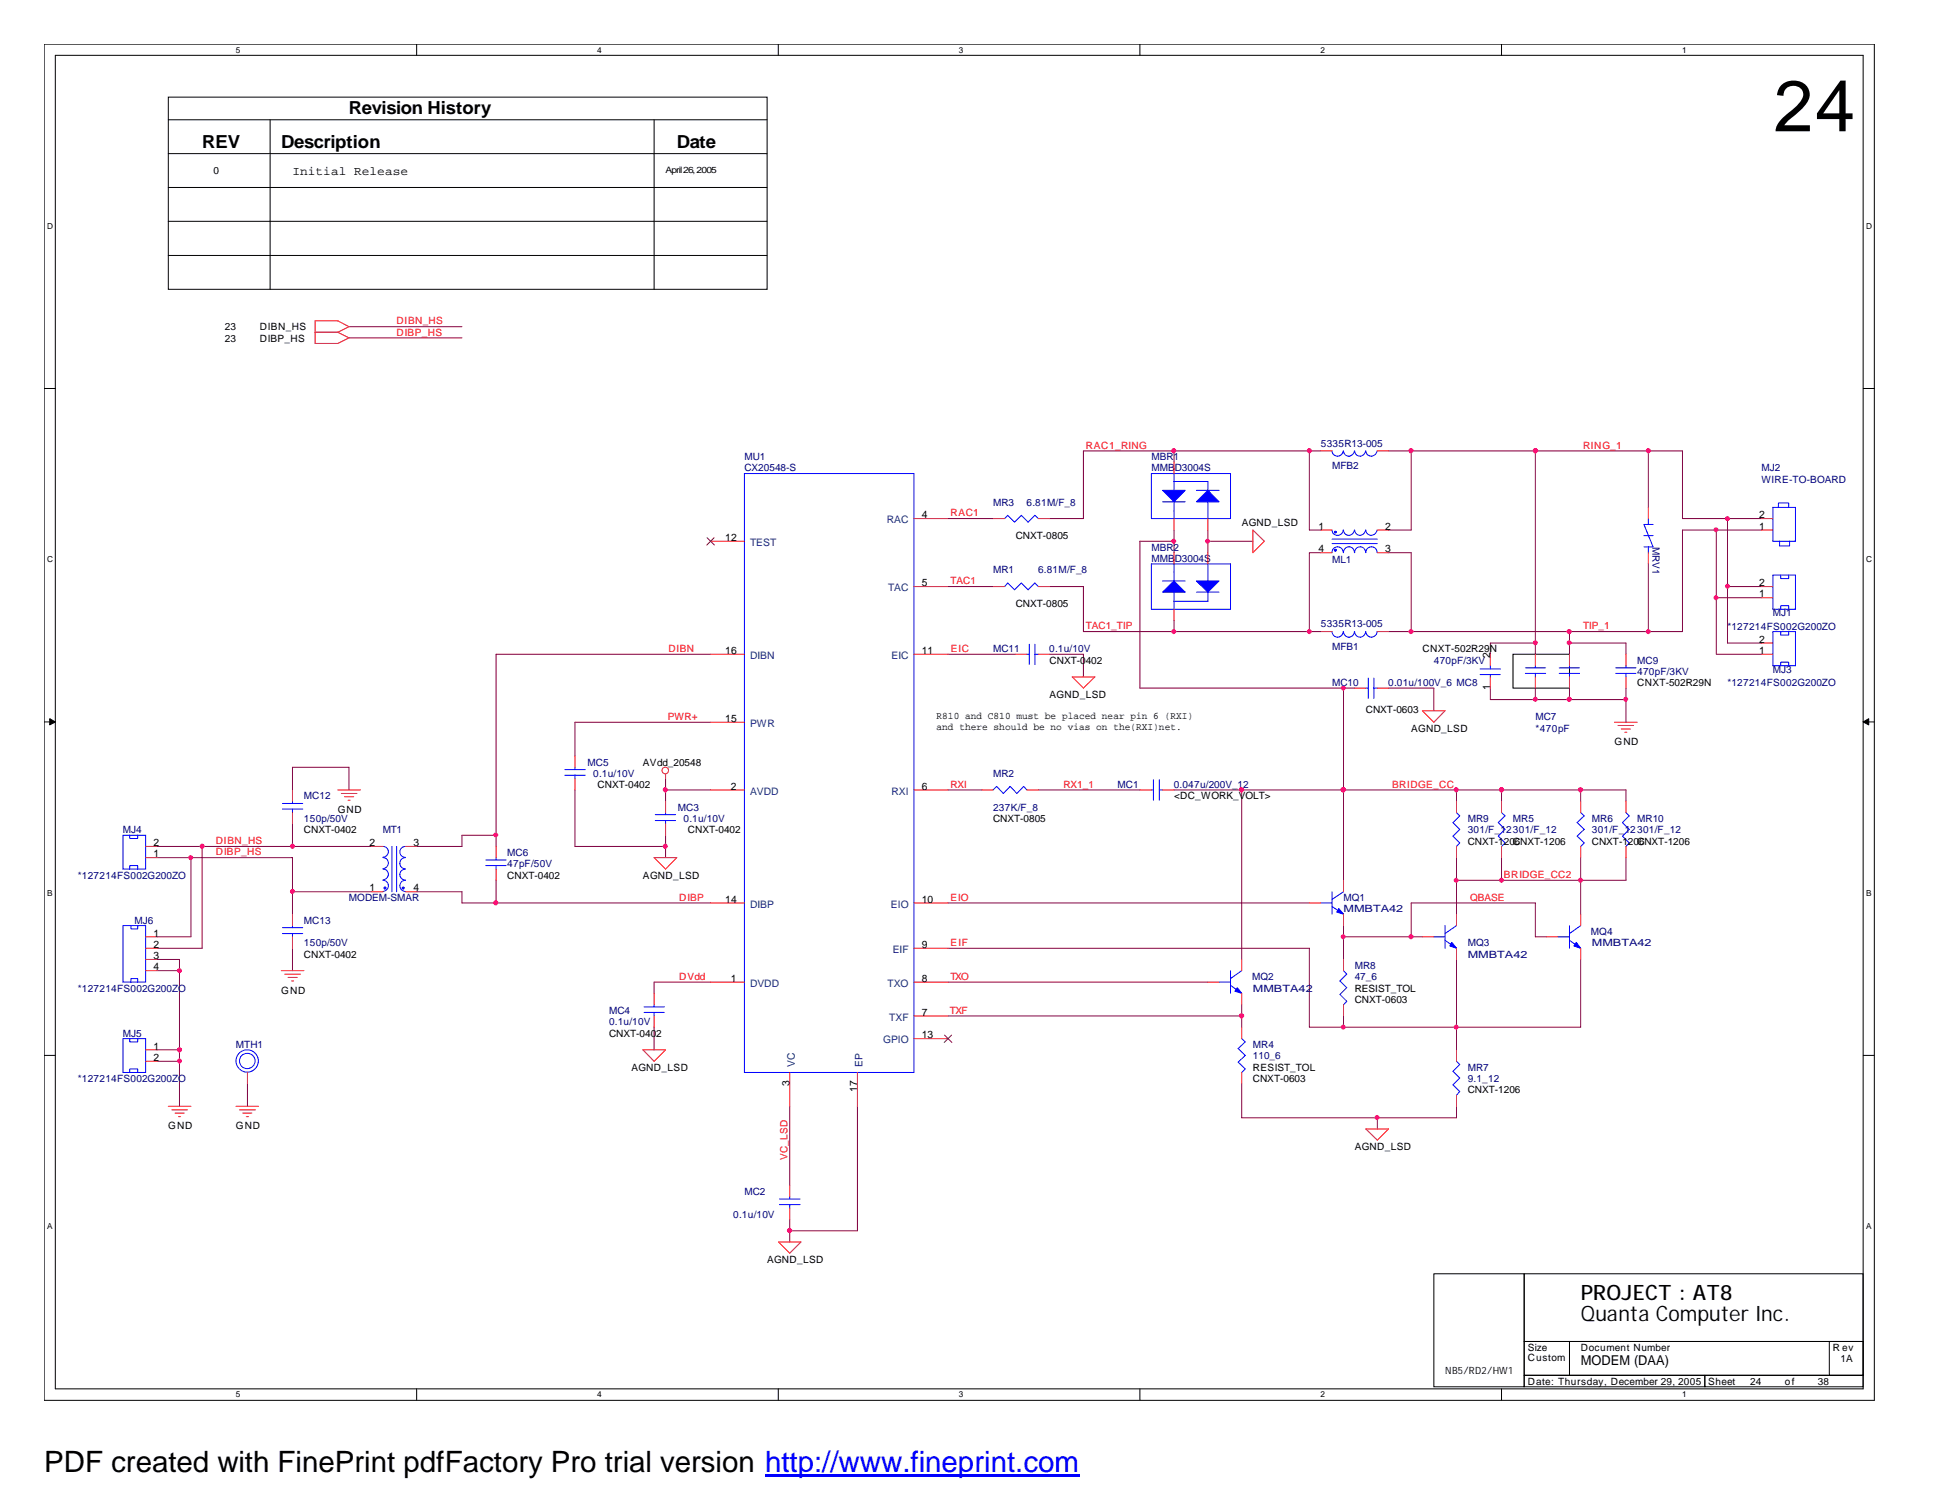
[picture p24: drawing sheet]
<svg xmlns="http://www.w3.org/2000/svg" width="279mm" height="216mm" viewBox="0 0 279 216" stroke-linecap="round" stroke-linejoin="round" font-family="sans-serif">
<defs><g id="words">
<text font-size="10.4" x="255.2" y="18.9">24</text>
<text font-size="4.2" x="6.3" y="211.7">PDF created with FinePrint pdfFactory Pro trial version http://www.fineprint.com</text>
<g font-size="3">
<text x="227.4" y="189.9">Quanta Computer Inc.</text>
<text x="227.4" y="187">PROJECT : AT8</text>
</g>
<g font-size="2.6">
<text x="50.2" y="16.4">Revision History</text>
<text x="29.1" y="21.3">REV</text>
<text x="40.5" y="21.3">Description</text>
<text x="97.4" y="21.3">Date</text>
</g>
<text font-size="1.9" x="227.4" y="196.3">MODEM (DAA)</text>
<text font-size="1.8" x="42.1" y="25.1">Initial Release</text>
<g font-size="1.5">
<text x="104.4" y="77.8">12</text>
<text x="132.6" y="74.5">4</text>
<text x="189.7" y="76.2">1</text>
<text x="199.3" y="76.2">2</text>
<text x="253.1" y="76.2">1</text>
<text x="253.1" y="74.5">2</text>
<text x="189.7" y="79.5">4</text>
<text x="199.3" y="79.5">3</text>
<text x="132.6" y="84.3">5</text>
<text x="253.1" y="85.9">1</text>
<text x="253.1" y="84.3">2</text>
<text x="104.4" y="94.1">16</text>
<text x="132.6" y="94.1">11</text>
<text x="214.4" y="94.6" transform="rotate(-90 214.4 94.6)">2</text>
<text x="253.1" y="94.1">1</text>
<text x="253.1" y="92.5">2</text>
<text x="214.4" y="99.3" transform="rotate(-90 214.4 99.3)">1</text>
<text x="104.4" y="103.8">15</text>
<text x="105.2" y="113.6">2</text>
<text x="132.6" y="113.6">6</text>
<text x="22.1" y="123.3">1</text>
<text x="22.1" y="121.7">2</text>
<text x="53.2" y="121.7">2</text>
<text x="59.5" y="121.7">3</text>
<text x="53.2" y="128.2">1</text>
<text x="59.5" y="128.2">4</text>
<text x="104.4" y="129.8">14</text>
<text x="132.6" y="129.8">10</text>
<text x="22.1" y="134.7">1</text>
<text x="22.1" y="136.4">2</text>
<text x="22.1" y="138">3</text>
<text x="132.6" y="136.4">9</text>
<text x="22.1" y="139.6">4</text>
<text x="105.2" y="141.2">1</text>
<text x="132.6" y="141.2">8</text>
<text x="132.6" y="149.4">13</text>
<text x="132.6" y="146.1">7</text>
<text x="22.1" y="151">1</text>
<text x="22.1" y="152.6">2</text>
<text x="113.6" y="156.2" transform="rotate(-90 113.6 156.2)">3</text>
<text x="123.3" y="157" transform="rotate(-90 123.3 157)">17</text>
</g>
<g font-size="1.5" fill="#004080">
<text x="127.6" y="75.3">RAC</text>
<text x="107.9" y="78.5">TEST</text>
<text x="127.8" y="85">TAC</text>
<text x="107.9" y="94.8">DIBN</text>
<text x="128.3" y="94.8">EIC</text>
<text x="107.9" y="104.6">PWR</text>
<text x="107.9" y="114.3">AVDD</text>
<text x="128.3" y="114.3">RXI</text>
<text x="107.9" y="130.6">DIBP</text>
<text x="128.2" y="130.6">EIO</text>
<text x="128.4" y="137.1">EIF</text>
<text x="107.9" y="141.9">DVDD</text>
<text x="127.7" y="141.9">TXO</text>
<text x="127.9" y="146.8">TXF</text>
<text x="114.3" y="153.5" transform="rotate(-90 114.3 153.5)">VC</text>
<text x="124.1" y="153.5" transform="rotate(-90 124.1 153.5)">EP</text>
<text x="127" y="150.1">GPIO</text>
</g>
<g font-size="1.4">
<text x="30.7" y="25.1">0</text>
<text x="32.3" y="47.5">23</text>
<text x="37.4" y="47.5">DIBN_HS</text>
<text x="32.3" y="49.1">23</text>
<text x="37.4" y="49.1">DIBP_HS</text>
<text x="146.1" y="77.6">CNXT-0805</text>
<text x="178.6" y="75.6">AGND_LSD</text>
<text x="146.1" y="87.3">CNXT-0805</text>
<text x="151" y="95.5">CNXT-0402</text>
<text x="204.6" y="93.9">CNXT-502R29N</text>
<text x="151" y="100.3">AGND_LSD</text>
<text x="235.5" y="98.7">CNXT-502R29N</text>
<text x="134.7" y="103.4">R810 and C810 must be placed near pin 6 (RXI)</text>
<text x="134.7" y="105">and there should be no vias on the(RXI)net.</text>
<text x="196.5" y="102.6">CNXT-0603</text>
<text x="203" y="105.2">AGND_LSD</text>
<text x="232.3" y="107.2">GND</text>
<text x="86" y="113.4">CNXT-0402</text>
<text x="92.5" y="110.1">AVdd_20548</text>
<text x="43.7" y="119.8">CNXT-0402</text>
<text x="48.6" y="116.9">GND</text>
<text x="99" y="119.8">CNXT-0402</text>
<text x="142.9" y="118.2">CNXT-0805</text>
<text x="168.9" y="115">&lt;DC_WORK_VOLT&gt;</text>
<text x="211.2" y="121.5">CNXT-1206</text>
<text x="217.7" y="121.5">CNXT-1206</text>
<text x="229" y="121.5">CNXT-1206</text>
<text x="235.5" y="121.5">CNXT-1206</text>
<text x="73" y="126.4">CNXT-0402</text>
<text x="92.5" y="126.4">AGND_LSD</text>
<text x="43.7" y="137.8">CNXT-0402</text>
<text x="40.5" y="142.9">GND</text>
<text x="194.9" y="142.6">RESIST_TOL</text>
<text x="87.6" y="149.1">CNXT-0402</text>
<text x="194.9" y="144.2">CNXT-0603</text>
<text x="90.8" y="154">AGND_LSD</text>
<text x="180.3" y="154">RESIST_TOL</text>
<text x="180.3" y="155.6">CNXT-0603</text>
<text x="211.2" y="157.2">CNXT-1206</text>
<text x="24.2" y="162.4">GND</text>
<text x="34" y="162.4">GND</text>
<text x="194.9" y="165.4">AGND_LSD</text>
<text x="110.4" y="181.6">AGND_LSD</text>
<text x="207.9" y="197.6">NB5/RD2/HW1</text>
<text x="219.8" y="195.7">Custom</text>
<text x="219.8" y="194.3">Size</text>
<text x="227.4" y="194.3">Document Number</text>
<text x="263.7" y="194.3">R ev</text>
<text x="264.8" y="195.9">1A</text>
<text x="219.8" y="199.2">Date: Thursday, December 29, 2005 Sheet</text>
<text x="251.8" y="199.2">24</text>
<text x="256.8" y="199.2">of</text>
<text x="261.5" y="199.2">38</text>
</g>
<g font-size="1.4" fill="#f00">
<text x="57.1" y="46.7">DIBN_HS</text>
<text x="57.1" y="48.3">DIBP_HS</text>
<text x="156.2" y="64.5">RAC1_RING</text>
<text x="227.8" y="64.5">RING_1</text>
<text x="136.7" y="74.3">RAC1</text>
<text x="136.7" y="84">TAC1</text>
<text x="96.2" y="93.8">DIBN</text>
<text x="136.8" y="93.8">EIC</text>
<text x="156.2" y="90.5">TAC1_TIP</text>
<text x="227.8" y="90.5">TIP_1</text>
<text x="96.1" y="103.5">PWR+</text>
<text x="136.7" y="113.3">RXI</text>
<text x="153" y="113.3">RX1_1</text>
<text x="200.3" y="113.3">BRIDGE_CC</text>
<text x="31.1" y="121.4">DIBN_HS</text>
<text x="31.1" y="123">DIBP_HS</text>
<text x="97.7" y="129.5">DIBP</text>
<text x="136.7" y="129.5">EIO</text>
<text x="211.5" y="129.5">QBASE</text>
<text x="216.4" y="126.3">BRIDGE_CC2</text>
<text x="136.7" y="136.1">EIF</text>
<text x="97.7" y="140.9">DVdd</text>
<text x="136.7" y="140.9">TXO</text>
<text x="136.7" y="145.8">TXF</text>
<text x="113.3" y="166.9" transform="rotate(-90 113.3 166.9)">VC_LSD</text>
</g>
<g font-size="1.4" fill="#000080">
<text x="190" y="64.3">5335R13-005</text>
<text x="107.1" y="66.2">MU1</text>
<text x="107.1" y="67.8">CX20548-S</text>
<text x="165.7" y="66.2">MBR1</text>
<text x="165.7" y="67.8">MMBD3004S</text>
<text x="191.6" y="67.5">MFB2</text>
<text x="253.4" y="67.8">MJ2</text>
<text x="253.4" y="69.5">WIRE-TO-BOARD</text>
<text x="142.9" y="72.7">MR3</text>
<text x="147.7" y="72.7">6.81M/F_8</text>
<text x="142.9" y="82.5">MR1</text>
<text x="149.3" y="82.5">6.81M/F_8</text>
<text x="165.7" y="79.2">MBR2</text>
<text x="165.7" y="80.9">MMBD3004S</text>
<text x="191.6" y="81">ML1</text>
<text x="237.7" y="78.7" transform="rotate(90 237.7 78.7)">MRV1</text>
<text x="255.1" y="88.6">MJ1</text>
<text x="142.9" y="93.9">MC11</text>
<text x="151" y="93.9">0.1u/10V</text>
<text x="190" y="90.3">5335R13-005</text>
<text x="191.6" y="93.5">MFB1</text>
<text x="206.3" y="95.5">470pF/3KV</text>
<text x="235.5" y="95.5">MC9</text>
<text x="248.5" y="90.6">*127214FS002G200ZO</text>
<text x="191.6" y="98.7">MC10</text>
<text x="199.7" y="98.7">0.01u/100V_6 MC8</text>
<text x="235.5" y="97.1">470pF/3KV</text>
<text x="248.5" y="98.7">*127214FS002G200ZO</text>
<text x="255.1" y="96.8">MJ3</text>
<text x="220.9" y="103.6">MC7</text>
<text x="220.9" y="105.2">*470pF</text>
<text x="84.5" y="110.1">MC5</text>
<text x="85.3" y="111.7">0.1u/10V</text>
<text x="142.9" y="111.7">MR2</text>
<text x="160.8" y="113.4">MC1</text>
<text x="168.9" y="113.4">0.047u/200V_12</text>
<text x="17.7" y="119.8">MJ4</text>
<text x="43.7" y="115">MC12</text>
<text x="43.7" y="118.2">150p/50V</text>
<text x="55.1" y="119.8">MT1</text>
<text x="97.5" y="116.6">MC3</text>
<text x="98.3" y="118.2">0.1u/10V</text>
<text x="142.9" y="116.6">237K/F_8</text>
<text x="211.2" y="118.2">MR9</text>
<text x="211.2" y="119.8">301/F_12301/F_12</text>
<text x="217.7" y="118.2">MR5</text>
<text x="229" y="118.2">MR6</text>
<text x="229" y="119.8">301/F_12301/F_12</text>
<text x="235.5" y="118.2">MR10</text>
<text x="73" y="123.1">MC6</text>
<text x="73" y="124.7">47pF/50V</text>
<text x="11.2" y="126.4">*127214FS002G200ZO</text>
<text x="50.2" y="129.6">MODEM-SMAR</text>
<text x="193.3" y="129.6">MQ1</text>
<text x="193.3" y="131.2">MMBTA42</text>
<text x="19.3" y="132.8">MJ6</text>
<text x="43.7" y="132.8">MC13</text>
<text x="43.7" y="136.1">150p/50V</text>
<text x="211.2" y="136.1">MQ3</text>
<text x="211.2" y="137.8">MMBTA42</text>
<text x="228.9" y="134.5">MQ4</text>
<text x="229" y="136.1">MMBTA42</text>
<text x="11.2" y="142.6">*127214FS002G200ZO</text>
<text x="180.1" y="141">MQ2</text>
<text x="180.3" y="142.6">MMBTA42</text>
<text x="194.9" y="139.4">MR8</text>
<text x="194.9" y="141">47_6</text>
<text x="17.7" y="149.1">MJ5</text>
<text x="87.6" y="145.9">MC4</text>
<text x="87.6" y="147.5">0.1u/10V</text>
<text x="11.2" y="155.6">*127214FS002G200ZO</text>
<text x="34" y="150.7">MTH1</text>
<text x="180.3" y="150.7">MR4</text>
<text x="180.3" y="152.4">110_6</text>
<text x="211.2" y="154">MR7</text>
<text x="211.2" y="155.6">9.1_12</text>
<text x="107.1" y="171.9">MC2</text>
<text x="105.5" y="175.1">0.1u/10V</text>
</g>
<text font-size="1.3" x="95.8" y="24.9">April 26, 2005</text>
<g font-size="1.2">
<text x="34" y="7.6">5</text>
<text x="85.9" y="7.6">4</text>
<text x="138" y="7.6">3</text>
<text x="190" y="7.6">2</text>
<text x="242" y="7.6">1</text>
<text x="6.8" y="33">D</text>
<text x="268.5" y="33">D</text>
<text x="6.8" y="80.9">C</text>
<text x="268.5" y="80.9">C</text>
<text x="6.8" y="128.9">B</text>
<text x="268.5" y="128.9">B</text>
<text x="6.8" y="176.8">A</text>
<text x="268.5" y="176.8">A</text>
<text x="34" y="201">5</text>
<text x="85.9" y="201">4</text>
<text x="138" y="201">3</text>
<text x="190" y="201">2</text>
<text x="242" y="201">1</text>
</g>
</g></defs>
<g fill="none" stroke="#000" stroke-width=".14">
<path d="M6.3 6.3h263.4v195.1h-263.4zM8 8h260.1v191.8h-260.1zM24.2 14h86.2v27.6h-86.2zM24.2 17.2h86.2M38.9 17.2v24.4M59.9 6.3v1.7M94.1 17.2v24.4M112 6.3v1.7M164 6.3v1.7M216 6.3v1.7M24.2 31.8h86.2M24.2 27h86.2"/>
<path d="M24.2 36.7h86.2M24.2 22.1h86.2M6.3 55.9h1.7M268.1 55.9h1.6M217.7 94.1h8.1v4.9h-8.1zM6.3 103.8h1.7M268.1 103.8h1.6M6.3 151.8h1.7M268.1 151.8h1.6M59.9 199.8v1.6M112 199.8v1.6M164 199.8v1.6"/>
<path d="M206.3 183.2h13v16.3h-13zM216 199.8v1.6M219.3 183.2h48.8v9.8h-48.8zM219.3 193h6.5v4.8h-6.5zM219.3 197.8h26v1.7h-26zM225.8 193h42.3v4.8h-42.3zM245.3 197.8h22.8v1.7h-22.8zM263.2 193h4.9v4.8h-4.9z"/>
</g>
<g fill="#000" stroke="#000" stroke-width=".14">
<path d="M7.2 103.4l.8 .4-.8 .5z" fill-rule="evenodd"/>
<path d="M268.1 103.8l.8-.4v.9z" fill-rule="evenodd"/>
</g>
<g fill="none" stroke="#800040" stroke-width=".14">
<path d="M50.2 47h16.3M50.2 48.6h16.3M136.4 74.6h6.5M168.9 77.9h-4.9v21.1h30.9M168.9 64.9v1.6M168.9 76.2v3.3M173.8 77.9h6.5M173.8 76.2v3.3M188.4 64.9v11.3h1.6M190 64.9h-34.1v9.7h-4.9M190 79.5h-1.6v11.3M199.8 79.5h3.2v11.3"/>
<path d="M199.8 64.9h42.3v9.7h11.3M203 64.9v11.3h-3.2M220.9 64.9v29.2M237.2 64.9v8.1M246.9 76.2v17.9h6.5M248.5 74.6v17.9h4.9M253.4 76.2h-11.3v14.6h-42.3M102.2 94.1h-30.8v27.7M136.4 94.1h9.7M136.4 84.4h6.5M151 84.4h4.9v6.4h34.1M151 94.1h4.9v3.3"/>
<path d="M168.9 89.2v1.6M193.3 99v27.6M199.8 99h6.5v3.2M214.4 99v1.6h19.5M220.9 92.5h-6.5v1.6M220.9 99v1.6M225.8 92.5h8.1v1.6M225.8 90.8v3.3M225.8 99v1.6M233.9 99v4.9M237.2 81.1v9.7M246.9 86h6.5"/>
<path d="M248.5 84.4h4.9M42.1 113.6v-3.2h8.1v3.2M42.1 118.5v3.3M82.7 113.6v8.2h13.1M95.8 113.6h6.4M95.8 112v3.2M102.2 103.9h-19.5v4.9M136.4 113.6h4.9M149.4 113.6h14.6M168.9 113.6h65v1.6M178.6 113.6v24.4M209.5 113.6v1.6"/>
<path d="M216 113.6v1.6M227.4 113.6v1.6M22.6 123.4h19.5v8.1M22.6 121.8h30.9M22.6 138h3.2v21.1M22.6 139.6h3.2M27.5 123.4v11.3h-4.9M29.1 121.8v14.6h-6.5M42.1 136.4v3.2M42.1 128.3h11.4M60 128.3h6.5v1.6h35.7M71.4 120.1h-4.9v1.7h-6.5"/>
<path d="M71.4 126.6v3.3M95.8 120.1v3.3M136.4 136.4h52v11.3h39v-9.7M136.4 129.9h52M193.3 134.7h11.3M193.3 133.1v4.9M203 134.7v-4.8h17.9v4.8h1.6M209.5 123.4v8.1M209.5 138v13M216 123.4v3.2M227.4 123.4v8.1M233.9 123.4v3.2h-24.4"/>
<path d="M22.6 151h3.2M22.6 152.7h3.2M35.6 155.9v3.2M94.1 147.7v3.3M102.2 141.3h-8.1v1.6M113.6 159.1v11.4M123.4 159.1v17.9h-9.8M136.4 146.1h42.2M136.4 141.3h37.4M178.6 155.9v4.9h30.9v-1.7M178.6 144.5v3.2M193.3 146.1v1.6"/>
<path d="M113.6 175.4v3.2M198.2 160.8v1.6"/>
</g>
<g fill="none" stroke="#f00" stroke-width=".14">
<path d="M45.3 47.8h3.3M45.3 46.1h3.3l1.6 .9-1.6 .8 1.6 .8-1.6 .8h-3.3zM102.2 77.9h4.9M131.5 74.6h4.9M142.9 74.6h1.6M149.4 74.6h1.6M168.9 66.5v1.6M168.9 74.6v1.6M168.9 79.5v1.6M173.8 74.6v1.6M173.8 79.5v1.6M180.3 76.2l1.6 1.7-1.6 1.6z"/>
<path d="M190 76.2h1.6M190 79.5h1.6M190 64.9h1.6M198.2 76.2h1.6M198.2 79.5h1.6M198.2 64.9h1.6M237.2 73v1.6M237.2 79.5v1.6M253.4 76.2h1.7M253.4 74.6h1.7M102.2 94.1h4.9M131.5 84.4h4.9"/>
<path d="M131.5 94.1h4.9M142.9 84.4h1.6M146.1 94.1h1.6M149.4 84.4h1.6M149.4 94.1h1.6M154.3 97.4h3.2l-1.6 1.6zM168.9 87.6v1.6M190 90.8h1.6M194.9 99h1.6M198.2 90.8h1.6M198.2 99h1.6M214.4 94.1v1.7"/>
<path d="M214.4 97.4v1.6M220.9 94.1v1.7M220.9 97.4v1.6M225.8 94.1v1.7M225.8 97.4v1.6M233.9 94.1v1.7M233.9 97.4v1.6M253.4 84.4h1.7M253.4 94.1h1.7M253.4 92.5h1.7M253.4 86h1.7M42.1 113.6v1.6"/>
<path d="M42.1 116.9v1.6M48.6 113.6h3.3M49.1 114.1h2.3M49.6 114.6h1.3M50.1 115.1h.3M82.7 108.8v1.6M82.7 112v1.6M95.8 111.3v.7M95.8 115.2v1.7M95.8 118.5v1.6M102.2 103.9h4.9M102.2 113.6h4.9"/>
<path d="M131.5 113.6h4.9M141.3 113.6h1.6M147.7 113.6h1.7M164 113.6h1.7M167.3 113.6h1.6M204.6 102.2h3.3l-1.6 1.7zM209.5 115.2v1.7M216 115.2v1.7M227.4 115.2v1.7M232.3 103.9h3.2M232.8 104.4h2.2M233.3 104.9h1.3"/>
<path d="M233.8 105.3h.3M233.9 115.2v1.7M21 123.4h1.6M21 139.6h1.6M21 134.7h1.6M21 121.8h1.6M21 136.4h1.6M21 138h1.6M40.5 139.6h3.2M42.1 131.5v1.6M42.1 134.7v1.7M53.5 121.8h1.6"/>
<path d="M53.5 128.3h1.6M58.3 121.8h1.7M58.3 128.3h1.7M71.4 121.8v1.6M71.4 125v1.6M94.1 123.4h3.3l-1.6 1.6zM102.2 129.9h4.9M131.5 129.9h4.9M131.5 136.4h4.9M178.6 138v1.6M188.4 129.9h1.6M193.3 126.6v1.7"/>
<path d="M193.3 131.5v1.6M193.3 138v1.6M204.6 134.7h1.7M209.5 121.8v1.6M209.5 131.5v1.6M209.5 136.4v1.6M216 121.8v1.6M222.5 134.7h1.7M227.4 121.8v1.6M227.4 131.5v1.6M227.4 136.4v1.6M233.9 121.8v1.6"/>
<path d="M21 151h1.6M21 152.7h1.6M24.2 159.1h3.3M24.7 159.6h2.3M34 159.1h3.2M34.5 159.6h2.2M35.6 154.3v1.6M41 140.1h2.2M41.4 140.6h1.4M42 141.1h.2M92.5 151h3.3l-1.7 1.7zM94.1 142.9v1.6"/>
<path d="M94.1 146.1v1.6M102.2 141.3h4.9M113.6 154.3v4.8M123.4 154.3v4.8M131.5 141.3h4.9M131.5 149.4h4.9M131.5 146.1h4.9M173.8 141.3h1.6M178.6 142.9v1.6M178.6 147.7v1.7M178.6 154.3v1.6M193.3 144.5v1.6"/>
<path d="M209.5 151v1.7M209.5 157.5v1.6M25.2 160.1h1.3M25.7 160.6h.3M34.9 160.1h1.3M35.4 160.6h.4M112 178.6h3.2l-1.6 1.7zM113.6 170.5v1.6M113.6 173.8v1.6M196.5 162.4h3.3l-1.6 1.6z"/>
<circle cx="95.7" cy="110.8" r=".47"/>
</g>
<g fill="none" stroke="#00f" stroke-width=".14">
<path d="M107.1 68.1h24.4v86.2h-24.4zM144.5 74.6l.5-.5 1 1 .9-1 1 1 1-1 .5 .5M165.7 68.1h11.3v6.5h-11.3zM167.3 72.2h3.2M168.9 69.3h4.9v1.2M168.9 68.1v2.4M168.9 72.2v2.4M172.1 70.5h3.3M173.8 72.2v2.4M191.6 76.2a.81 .81 0 0 0 .8 .8 .81 .81 0 0 0 .9-.8M191.6 64.9a.81 .81 0 0 0 .8 .7 .81 .81 0 0 0 .9-.7M191.6 77.6h6.6"/>
<path d="M191.6 78.2h6.6M193.3 79.5a.81 .81 0 0 0-.9-.9 .81 .81 0 0 0-.8 .9M193.3 76.2a.78 .78 0 0 0 .8 .8 .78 .78 0 0 0 .8-.8M193.3 64.9a.78 .78 0 0 0 .8 .7 .78 .78 0 0 0 .8-.7M194.9 79.5a.78 .78 0 0 0-.8-.8 .78 .78 0 0 0-.8 .8M194.9 76.2a.78 .78 0 0 0 .8 .8 .78 .78 0 0 0 .8-.8M194.9 64.9a.78 .78 0 0 0 .8 .7 .78 .78 0 0 0 .8-.7M196.5 79.5a.78 .78 0 0 0-.8-.8 .78 .78 0 0 0-.8 .8M196.5 76.2a.81 .81 0 0 0 .8 .8 .81 .81 0 0 0 .8-.8M196.5 64.9a.81 .81 0 0 0 .8 .7 .81 .81 0 0 0 .8-.7M198.1 79.5a.8 .8 0 0 0-.8-.8 .8 .8 0 0 0-.8 .8M236.5 77h1.3"/>
<path d="M237.2 74.6v.8M237.2 78.7v.8M237.8 75.4h-1.3l1.3 3.3h-1.3M255.1 73h3.2v4.9h-3.2zM255.9 73v-.7h1.4v.7M256 77.9v.6h1.5v-.6M144.5 84.4l.5-.5 1 .9 .9-.9 1 .9 1-.9 .5 .5M147.7 94.1h.4M148.1 92.7v2.9M148.9 94.1h.5M148.9 92.7v2.9M165.7 81.1h11.3v6.5h-11.3z"/>
<path d="M167.3 83.6h3.2M168.9 81.1v2.5M168.9 85.2v2.4M172.1 85.2h3.3M173.8 81.1v2.5M173.8 85.2v1.3h-4.9M191.6 90.8a.8 .8 0 0 0 .8 .9 .8 .8 0 0 0 .9-.9M193.3 90.8a.78 .78 0 0 0 .8 .9 .78 .78 0 0 0 .8-.9M194.9 90.8a.78 .78 0 0 0 .8 .9 .78 .78 0 0 0 .8-.9M196.5 90.8a.8 .8 0 0 0 .8 .9 .8 .8 0 0 0 .8-.9M196.5 99h.3M196.8 97.5v3"/>
<path d="M197.7 99h.5M197.7 97.5v3M212.9 96.2h3M212.9 97h3M214.4 95.8v.4M214.4 97v.4M219.5 96.9h2.9M219.5 96.1h2.9M220.9 95.8v.3M220.9 96.9v.5M224.3 96.9h2.9M224.3 96.1h2.9"/>
<path d="M225.8 95.8v.3M225.8 96.9v.5M232.5 96.9h2.9M232.5 96.1h2.9M233.9 95.8v.3M233.9 96.9v.5M255.1 90.8h3.2v5h-3.2zM255.1 82.7h3.2v4.9h-3.2zM256.2 95.8v-.6h1.1v.6M256.2 90.8v.6h1.1v-.6M256.2 87.6v-.5h1.1v.5M256.2 82.7v.5h1.1v-.5"/>
<path d="M40.6 116.4h3M40.6 115.6h3M42.1 115.2v.4M42.1 116.4v.5M81.3 111.5h2.9M81.3 110.7h2.9M82.7 110.4v.3M82.7 111.5v.5M94.3 118h2.9M94.3 117.2h2.9M95.8 116.9v.3M95.8 118v.5"/>
<path d="M142.9 113.6l.5-.5 1 1 .9-1 1 1 1-1 .4 .5M165.7 113.6h.2M165.9 112.1v3M166.8 113.6h.5M166.8 112.1v3M209.5 116.9l.5 .4-1 1 1 1-1 1 1 .9-.5 .6M216 116.9l.5 .4-.9 1 .9 1-.9 1 .9 .9-.5 .6M227.4 116.9l.5 .4-1 1 1 1-1 1 1 .9-.5 .6M233.9 116.9l.5 .4-1 1 1 1-1 1 1 .9-.5 .6M17.7 120.1h3.3v4.9h-3.3zM17.7 133.1h3.3v8.2h-3.3zM18.7 125v-.5h1.1v.5"/>
<path d="M18.7 120.1v.5h1.1v-.5M18.8 133.1v.5h1v-.5M40.6 134.3h3M40.6 133.4h3M42.1 133.1v.3M42.1 134.3v.4M55.1 125a.78 .78 0 0 1 .8 .8 .78 .78 0 0 1-.8 .8M55.1 123.4a.8 .8 0 0 1 .8 .8 .8 .8 0 0 1-.8 .8M55.1 121.8a.78 .78 0 0 1 .8 .8 .78 .78 0 0 1-.8 .7M55.1 126.6a.8 .8 0 0 1 .8 .8 .8 .8 0 0 1-.8 .8M56.4 121.8v6.5M57.1 121.8v6.5"/>
<path d="M58.3 121.8a.78 .78 0 0 0-.8 .7 .78 .78 0 0 0 .8 .8M58.3 126.6a.8 .8 0 0 0-.8 .8 .8 .8 0 0 0 .8 .8M58.3 125a.78 .78 0 0 0-.8 .8 .78 .78 0 0 0 .8 .8M58.3 123.4a.8 .8 0 0 0-.8 .8 .8 .8 0 0 0 .8 .8M69.9 124.5h2.9M69.9 123.7h2.9M71.4 123.4v.3M71.4 124.5v.5M177 139.6v3.3M178.6 139.6l-1.6 1.2M190 129.9h1.6M191.6 130.4l1.7 1.1"/>
<path d="M191.6 128.3v3.2M193.3 128.3l-1.7 1.1M193.3 139.6l.5 .5-1 1 1 1-1 .9 1 1-.5 .5M206.3 134.7h1.6M207.9 135.3l1.6 1.1M207.9 133.1v3.3M209.5 133.1l-1.6 1.2M224.2 134.7h1.6M225.8 133.1v3.3M225.8 135.3l1.6 1.1M227.4 133.1l-1.6 1.2M17.7 149.4h3.3v4.9h-3.3z"/>
<path d="M18.7 149.4v.5h1.1v-.5M18.7 154.3v-.5h1.1v.5M18.8 141.3v-.5h1v.5M92.7 145.6h2.9M92.7 144.8h2.9M94.1 144.5v.3M94.1 145.6v.5M175.4 141.3h1.6M177 141.7l1.6 1.2M178.6 149.4l.6 .5-1.1 .9 1.1 1-1.1 1 1.1 1-.6 .5M209.5 152.7l.5 .4-1 1 1 1-1 .9 1 1-.5 .5M112.1 173.3h3"/>
<path d="M112.1 172.5h3M113.6 172.1v.4M113.6 173.3v.5"/>
<circle cx="35.6" cy="152.6" r="1.61"/>
<circle cx="35.6" cy="152.6" r="1.12"/>
</g>
<g fill="#00f" stroke="#00f" stroke-width=".14">
<path d="M192.6 130.7l.7 .8-1-.3z" fill-rule="evenodd"/>
<path d="M172.1 83.6h3.3l-1.6 1.6z" fill-rule="evenodd"/>
<path d="M167.3 85.2l1.6-1.6 1.6 1.6z" fill-rule="evenodd"/>
<path d="M172.1 72.2l1.7-1.7 1.6 1.7z" fill-rule="evenodd"/>
<path d="M167.3 70.5h3.2l-1.6 1.7z" fill-rule="evenodd"/>
<path d="M208.9 135.6l.6 .8-.9-.3z" fill-rule="evenodd"/>
<path d="M192 79h.2v.2h-.2z" fill-rule="evenodd"/>
<path d="M192 76.4l.3 .1-.2 .2z" fill-rule="evenodd"/>
<path d="M226.8 135.6l.6 .8-1-.3z" fill-rule="evenodd"/>
<path d="M57.9 127.6h.2v.2h-.2z" fill-rule="evenodd"/>
<path d="M55.3 127.6h.2v.2h-.2z" fill-rule="evenodd"/>
<path d="M178 142.1l.6 .8-.9-.3z" fill-rule="evenodd"/>
</g>
<path d="M101.7 77.3l1.1 1.1M102.7 77.3l-1 1.1M135.9 148.9l1 1M136.9 148.9l-1.1 1" fill="none" stroke="#804000" stroke-width=".14"/>
<g fill="#f0f" stroke="#f0f" stroke-width=".14">
<circle cx="209.5" cy="147.7" r=".3"/>
<circle cx="216" cy="113.6" r=".31"/>
<circle cx="227.4" cy="113.6" r=".32"/>
<circle cx="29.1" cy="121.7" r=".31"/>
<circle cx="193.3" cy="99" r=".3"/>
<circle cx="193.2" cy="113.6" r=".31"/>
<circle cx="168.9" cy="77.8" r=".3"/>
<circle cx="246.9" cy="76.2" r=".3"/>
<circle cx="246.9" cy="86" r=".3"/>
<circle cx="198.1" cy="160.7" r=".3"/>
<circle cx="168.9" cy="64.8" r=".31"/>
<circle cx="203" cy="90.8" r=".31"/>
<circle cx="227.4" cy="126.6" r=".31"/>
<circle cx="25.8" cy="152.6" r=".3"/>
<circle cx="25.8" cy="151" r=".3"/>
<circle cx="95.7" cy="113.6" r=".31"/>
<circle cx="188.4" cy="90.8" r=".3"/>
<circle cx="178.6" cy="146.1" r=".32"/>
<circle cx="248.5" cy="84.3" r=".3"/>
<circle cx="27.4" cy="123.4" r=".3"/>
<circle cx="173.7" cy="77.8" r=".3"/>
<circle cx="71.3" cy="120.1" r=".3"/>
<circle cx="225.8" cy="92.5" r=".3"/>
<circle cx="209.5" cy="113.6" r=".31"/>
<circle cx="42.1" cy="128.2" r=".3"/>
<circle cx="225.8" cy="90.8" r=".3"/>
<circle cx="220.9" cy="100.6" r=".3"/>
<circle cx="188.4" cy="64.8" r=".31"/>
<circle cx="225.8" cy="100.6" r=".3"/>
<circle cx="71.3" cy="129.9" r=".31"/>
<circle cx="113.6" cy="177" r=".31"/>
<circle cx="193.3" cy="134.7" r=".3"/>
<circle cx="203" cy="134.7" r=".31"/>
<circle cx="193.3" cy="147.7" r=".3"/>
<circle cx="248.5" cy="74.6" r=".3"/>
<circle cx="209.5" cy="126.6" r=".3"/>
<circle cx="216" cy="126.6" r=".3"/>
<circle cx="168.9" cy="90.8" r=".3"/>
<circle cx="42.1" cy="121.7" r=".31"/>
<circle cx="220.9" cy="64.8" r=".31"/>
<circle cx="237.1" cy="64.8" r=".31"/>
<circle cx="25.8" cy="139.6" r=".3"/>
<circle cx="233.9" cy="100.6" r=".3"/>
<circle cx="220.9" cy="92.5" r=".3"/>
<circle cx="95.7" cy="121.7" r=".31"/>
<circle cx="237.2" cy="90.8" r=".3"/>
<circle cx="203" cy="64.8" r=".32"/>
<circle cx="178.6" cy="113.6" r=".32"/>
</g>
<path d="M110.1 212.3h45.2" fill="none" stroke="#00f" stroke-width=".3"/>
<use href="#words"/>
</svg>
